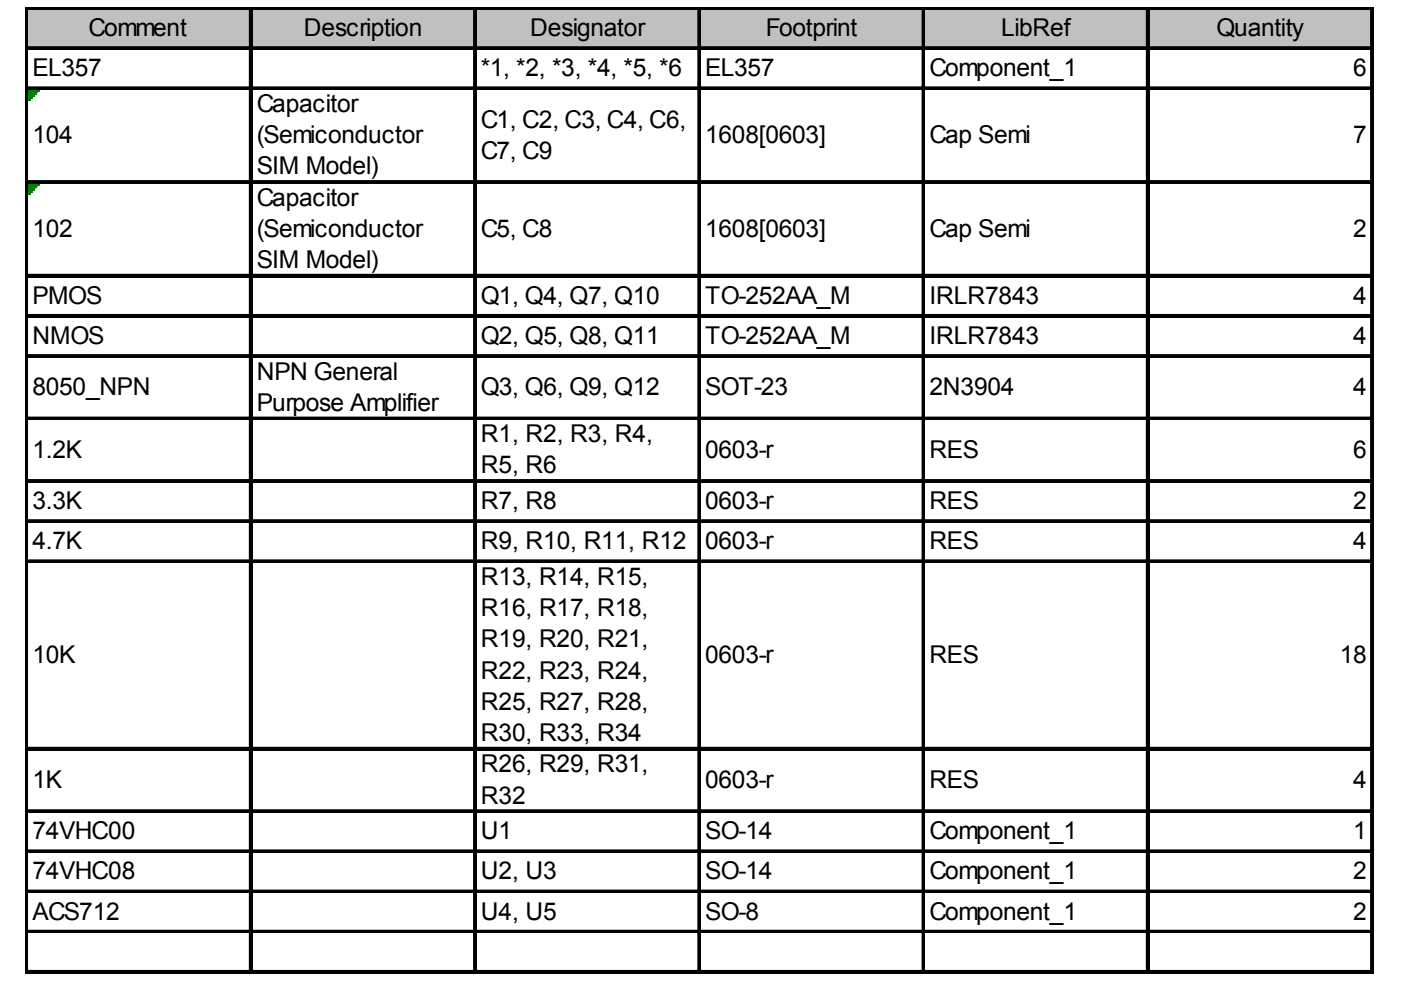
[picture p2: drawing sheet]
<svg xmlns="http://www.w3.org/2000/svg" width="287mm" height="202mm" viewBox="0 0 287 202" stroke-linecap="round" stroke-linejoin="round" font-family="sans-serif">
<defs><g id="words">
<g font-size="5">
<text x="18.1" y="7.4">Comment</text>
<text x="62.2" y="7.4">Description</text>
<text x="108.6" y="7.4">Designator</text>
<text x="156.8" y="7.4">Footprint</text>
<text x="205" y="7.4">LibRef</text>
<text x="249" y="7.4">Quantity</text>
<text x="6.6" y="15.6">EL357</text>
<text x="98.5" y="15.6">*1, *2, *3, *4, *5, *6</text>
<text x="144.4" y="15.6">EL357</text>
<text x="190.3" y="15.6">Component_1</text>
<text x="277" y="15.6">6</text>
<text x="52.5" y="22.9">Capacitor</text>
<text x="6.6" y="29.3">104</text>
<text x="52.5" y="29.3">(Semiconductor</text>
<text x="98.5" y="26.1">C1, C2, C3, C4, C6,</text>
<text x="144.4" y="29.3">1608[0603]</text>
<text x="190.3" y="29.3">Cap Semi</text>
<text x="277" y="29.3">7</text>
<text x="52.5" y="35.7">SIM Model)</text>
<text x="98.5" y="32.5">C7, C9</text>
<text x="52.5" y="42.1">Capacitor</text>
<text x="6.6" y="48.5">102</text>
<text x="52.5" y="48.5">(Semiconductor</text>
<text x="98.5" y="48.5">C5, C8</text>
<text x="144.4" y="48.5">1608[0603]</text>
<text x="190.3" y="48.5">Cap Semi</text>
<text x="277" y="48.5">2</text>
<text x="52.5" y="54.9">SIM Model)</text>
<text x="6.6" y="62.2">PMOS</text>
<text x="98.5" y="62.2">Q1, Q4, Q7, Q10</text>
<text x="144.4" y="62.2">TO-252AA_M</text>
<text x="190.3" y="62.2">IRLR7843</text>
<text x="277" y="62.2">4</text>
<text x="6.6" y="70.4">NMOS</text>
<text x="98.5" y="70.4">Q2, Q5, Q8, Q11</text>
<text x="144.4" y="70.4">TO-252AA_M</text>
<text x="190.3" y="70.4">IRLR7843</text>
<text x="277" y="70.4">4</text>
<text x="52.5" y="77.8">NPN General</text>
<text x="6.6" y="81">8050_NPN</text>
<text x="98.5" y="81">Q3, Q6, Q9, Q12</text>
<text x="144.4" y="81">SOT-23</text>
<text x="190.3" y="81">2N3904</text>
<text x="277" y="81">4</text>
<text x="52.5" y="84.2">Purpose Amplifier</text>
<text x="6.6" y="93.8">1.2K</text>
<text x="98.5" y="90.6">R1, R2, R3, R4,</text>
<text x="144.4" y="93.8">0603-r</text>
<text x="190.3" y="93.8">RES</text>
<text x="277" y="93.8">6</text>
<text x="98.5" y="97">R5, R6</text>
<text x="6.6" y="104.3">3.3K</text>
<text x="98.5" y="104.3">R7, R8</text>
<text x="144.4" y="104.3">0603-r</text>
<text x="190.3" y="104.3">RES</text>
<text x="277" y="104.3">2</text>
<text x="6.6" y="112.5">4.7K</text>
<text x="98.5" y="112.5">R9, R10, R11, R12</text>
<text x="144.4" y="112.5">0603-r</text>
<text x="190.3" y="112.5">RES</text>
<text x="277" y="112.5">4</text>
<text x="98.5" y="119.8">R13, R14, R15,</text>
<text x="98.5" y="126.2">R16, R17, R18,</text>
<text x="6.6" y="135.8">10K</text>
<text x="98.5" y="132.6">R19, R20, R21,</text>
<text x="144.4" y="135.8">0603-r</text>
<text x="190.3" y="135.8">RES</text>
<text x="274.3" y="135.8">18</text>
<text x="98.5" y="139">R22, R23, R24,</text>
<text x="98.5" y="145.4">R25, R27, R28,</text>
<text x="98.5" y="151.8">R30, R33, R34</text>
<text x="6.6" y="161.4">1K</text>
<text x="98.5" y="158.2">R26, R29, R31,</text>
<text x="144.4" y="161.4">0603-r</text>
<text x="190.3" y="161.4">RES</text>
<text x="277" y="161.4">4</text>
<text x="98.5" y="164.6">R32</text>
<text x="6.6" y="171.9">74VHC00</text>
<text x="98.5" y="171.9">U1</text>
<text x="144.4" y="171.9">SO-14</text>
<text x="190.3" y="171.9">Component_1</text>
<text x="277" y="171.9">1</text>
<text x="6.6" y="180.1">74VHC08</text>
<text x="98.5" y="180.1">U2, U3</text>
<text x="144.4" y="180.1">SO-14</text>
<text x="190.3" y="180.1">Component_1</text>
<text x="277" y="180.1">2</text>
<text x="6.6" y="188.3">ACS712</text>
<text x="98.5" y="188.3">U4, U5</text>
<text x="144.4" y="188.3">SO-8</text>
<text x="190.3" y="188.3">Component_1</text>
<text x="277" y="188.3">2</text>
</g>
</g></defs>
<path d="M5.7 1.9h275.5v8.3h-275.5z" fill="#c0c0c0"/>
<path d="M5.7 18.4h2.3" fill="none" stroke="#008000" stroke-width=".46"/>
<path d="M5.7 18.4h2.3v.4h-2.3z" fill="#008000"/>
<path d="M5.7 18.8h1.9" fill="none" stroke="#008000" stroke-width=".46"/>
<path d="M5.7 18.8h1.9v.5h-1.9z" fill="#008000"/>
<path d="M5.7 19.3h1.4" fill="none" stroke="#008000" stroke-width=".46"/>
<path d="M5.7 19.3h1.4v.4h-1.4z" fill="#008000"/>
<path d="M5.7 19.7h.9" fill="none" stroke="#008000" stroke-width=".46"/>
<path d="M5.7 19.7h.9v.5h-.9z" fill="#008000"/>
<path d="M5.7 20.2h.5" fill="none" stroke="#008000" stroke-width=".46"/>
<path d="M5.7 20.2h.5v.5h-.5z" fill="#008000"/>
<path d="M5.7 37.6h2.3" fill="none" stroke="#008000" stroke-width=".46"/>
<path d="M5.7 37.6h2.3v.4h-2.3z" fill="#008000"/>
<path d="M5.7 38h1.9" fill="none" stroke="#008000" stroke-width=".46"/>
<path d="M5.7 38h1.9v.5h-1.9z" fill="#008000"/>
<path d="M5.7 38.5h1.4" fill="none" stroke="#008000" stroke-width=".46"/>
<path d="M5.7 38.5h1.4v.4h-1.4z" fill="#008000"/>
<path d="M5.7 38.9h.9" fill="none" stroke="#008000" stroke-width=".46"/>
<path d="M5.7 38.9h.9v.5h-.9z" fill="#008000"/>
<path d="M5.7 39.4h.5" fill="none" stroke="#008000" stroke-width=".46"/>
<path d="M5.7 39.4h.5v.5h-.5z" fill="#008000"/>
<g fill="none" stroke="#000" stroke-width=".46">
<path d="M5.3 1.5v197.9M5.7 1.5h275.5M5.7 9.7h275.5M5.7 17.9h275.5M51.2 1.9v197.5M97.1 1.9v197.5M143 1.9v197.5M188.9 1.9v197.5M234.8 1.9v197.5M280.7 1.9v197.5M5.7 37.1h275.5M5.7 56.3h275.5"/>
<path d="M5.7 64.5h275.5M5.7 72.8h275.5M5.7 85.5h275.5M5.7 98.3h275.5M5.7 106.6h275.5M5.7 114.8h275.5M5.7 153.2h275.5M5.7 166h275.5M5.7 174.2h275.5M5.3 198.9h275.9M5.7 182.4h275.5M5.7 190.6h275.5"/>
</g>
<g fill="#000">
<path d="M5.3 1.5h.4v189.6h-.4zM5.7 1.5h275.5v.4h-275.5zM5.7 9.7h275.5v.5h-275.5zM5.7 17.9h275.5v.5h-275.5zM51.2 1.9h.4v189.2h-.4zM97.1 1.9h.4v189.2h-.4zM143 1.9h.4v189.2h-.4zM188.9 1.9h.5v189.2h-.5zM234.8 1.9h.5v189.2h-.5zM280.7 1.9h.5v189.2h-.5zM281.2 1.5v.4zM281.2 9.7v.5z"/>
<path d="M281.2 17.9v.5zM5.7 37.1h275.5v.5h-275.5zM281.2 37.1v.5zM5.7 56.3h275.5v.5h-275.5zM281.2 56.3v.5zM5.7 64.5h275.5v.5h-275.5zM5.7 72.8h275.5v.4h-275.5zM281.2 64.5v.5zM281.2 72.8v.4zM5.7 85.5h275.5v.5h-275.5zM5.7 98.3h275.5v.5h-275.5zM281.2 85.5v.5z"/>
<path d="M281.2 98.3v.5zM5.7 106.6h275.5v.4h-275.5zM5.7 114.8h275.5v.5h-275.5zM281.2 106.6v.4zM281.2 114.8v.5zM5.7 153.2h275.5v.4h-275.5zM281.2 153.2v.4zM5.7 166h275.5v.4h-275.5zM5.7 174.2h275.5v.5h-275.5zM281.2 166v.4zM281.2 174.2v.5zM5.3 191.1h.4v8.3h-.4z"/>
<path d="M5.3 198.9h275.9v.4h-275.9zM5.7 182.4h275.5v.5h-275.5zM5.7 190.6h275.5v.5h-275.5zM51.2 191.1h.4v8.3h-.4zM97.1 191.1h.4v8.3h-.4zM143 191.1h.4v8.3h-.4zM188.9 191.1h.5v8.3h-.5zM234.8 191.1h.5v8.3h-.5zM280.7 191.1h.5v8.3h-.5zM281.2 182.4v.5zM281.2 190.6v.5z"/>
</g>
<use href="#words"/>
</svg>
